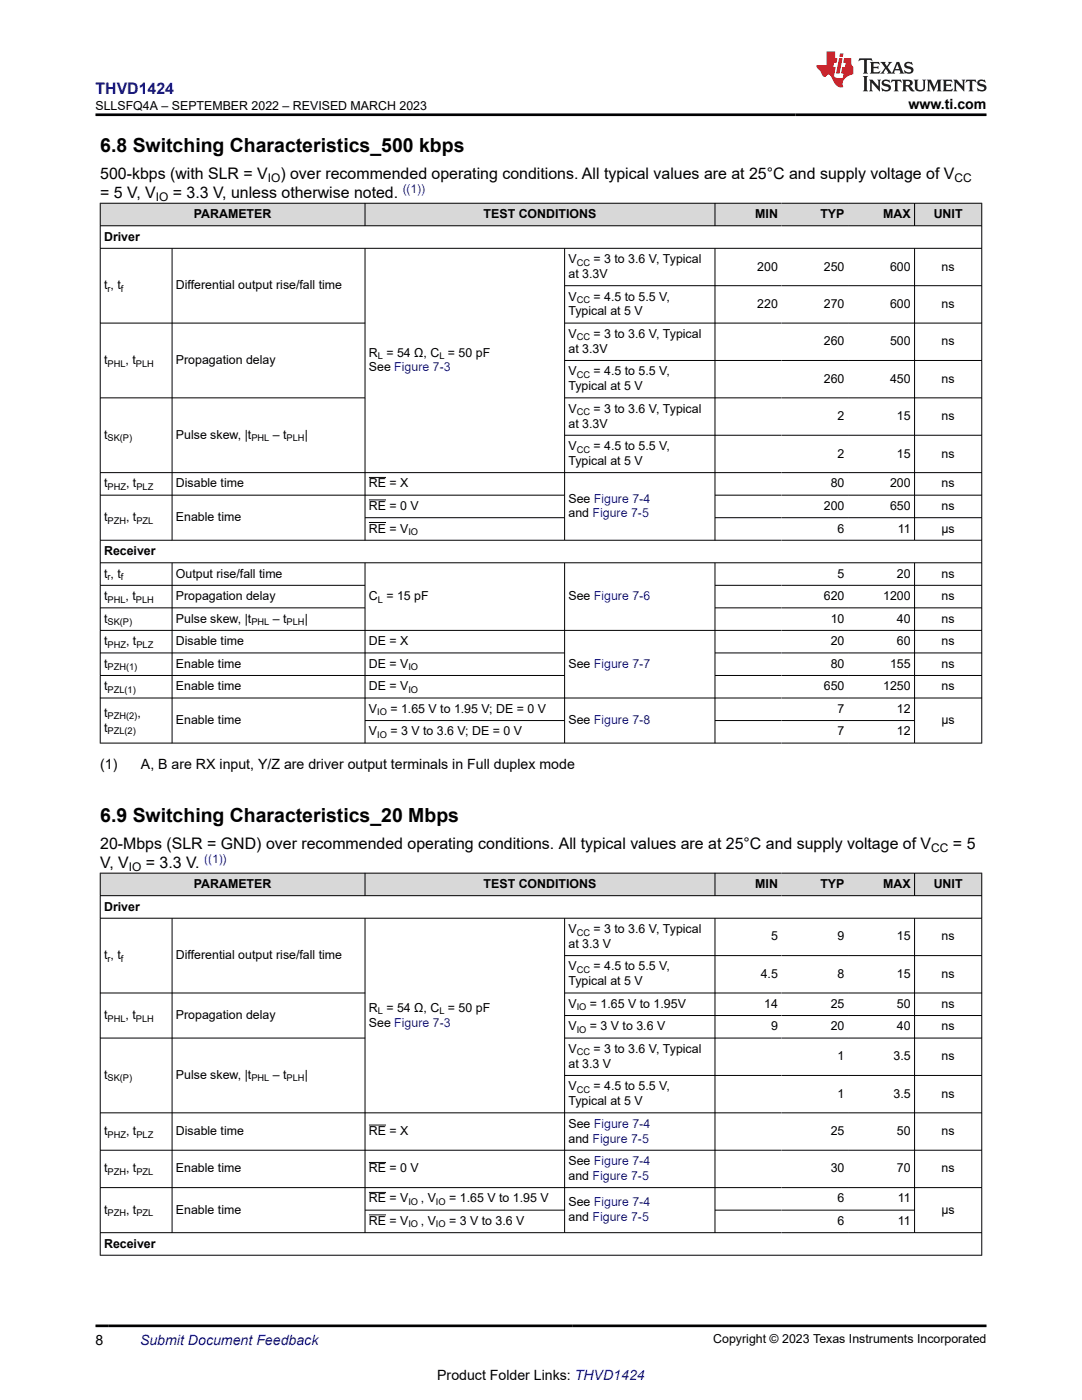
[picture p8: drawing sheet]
<svg xmlns="http://www.w3.org/2000/svg" width="216mm" height="279mm" viewBox="0 0 216 279" stroke-linecap="round" stroke-linejoin="round" font-family="sans-serif">
<defs><g id="words">
<g font-size="3.9">
<text x="20" y="30.3">6.8 Switching Characteristics_500 kbps</text>
<text x="20" y="164">6.9 Switching Characteristics_20 Mbps</text>
</g>
<text font-size="3.2" fill="#00f" x="19" y="18.7">THVD1424</text>
<g font-size="3.2">
<text x="20" y="35.7">500-kbps (with SLR = V</text>
<text x="56" y="35.7">) over recommended operating conditions. All typical values are at 25°C and supply voltage of V</text>
<text x="20" y="39.5">= 5 V, V</text>
<text x="34.5" y="39.5">= 3.3 V, unless otherwise noted.</text>
<text x="20" y="173.2">V, V</text>
<text x="20" y="169.4">20-Mbps (SLR = GND) over recommended operating conditions. All typical values are at 25°C and supply voltage of V</text>
<text x="29.1" y="173.2">= 3.3 V.</text>
<text x="190.2" y="169.4">= 5</text>
</g>
<g font-size="2.8">
<text x="181.3" y="21.8">www.ti.com</text>
<text x="20" y="153.5">(1)</text>
<text x="28.1" y="153.5">A, B are RX input, Y/Z are driver output terminals in Full duplex mode</text>
<text x="19" y="268.4">8</text>
<text x="87.2" y="275.3">Product Folder Links: THVD1424</text>
</g>
<text font-size="2.8" fill="#00f" x="27.9" y="268.4">Submit Document Feedback</text>
<g font-size="2.5">
<text x="19.1" y="21.9">SLLSFQ4A – SEPTEMBER 2022 – REVISED MARCH 2023</text>
<text x="38.7" y="43.5">PARAMETER</text>
<text x="96.5" y="43.5">TEST CONDITIONS</text>
<text x="150.7" y="43.5">MIN</text>
<text x="163.7" y="43.5">TYP</text>
<text x="176.2" y="43.5">MAX</text>
<text x="186.3" y="43.5">UNIT</text>
<text x="20.8" y="48">Driver</text>
<text x="113.4" y="52.5">V</text>
<text x="118.4" y="52.5">= 3 to 3.6 V, Typical</text>
<text x="151.1" y="54">200</text>
<text x="164.4" y="54">250</text>
<text x="177.6" y="54">600</text>
<text x="187.9" y="54">ns</text>
<text x="20.8" y="57.7">t , t</text>
<text x="35.1" y="57.7">Differential output rise/fall time</text>
<text x="113.4" y="55.5">at 3.3V</text>
<text x="113.4" y="60">V</text>
<text x="118.4" y="60">= 4.5 to 5.5 V,</text>
<text x="113.4" y="62.9">Typical at 5 V</text>
<text x="151.1" y="61.5">220</text>
<text x="164.4" y="61.5">270</text>
<text x="177.6" y="61.5">600</text>
<text x="187.9" y="61.5">ns</text>
<text x="73.6" y="71.2">R = 54 Ω, C = 50 pF</text>
<text x="113.4" y="67.4">V</text>
<text x="113.4" y="70.4">at 3.3V</text>
<text x="118.4" y="67.4">= 3 to 3.6 V, Typical</text>
<text x="164.4" y="68.9">260</text>
<text x="177.6" y="68.9">500</text>
<text x="187.9" y="68.9">ns</text>
<text x="20.8" y="72.7">t</text>
<text x="25.1" y="72.7">, t</text>
<text x="35.1" y="72.7">Propagation delay</text>
<text x="73.6" y="74.1">See Figure 7-3</text>
<text x="113.4" y="74.9">V</text>
<text x="113.4" y="77.9">Typical at 5 V</text>
<text x="118.4" y="74.9">= 4.5 to 5.5 V,</text>
<text x="164.4" y="76.4">260</text>
<text x="177.6" y="76.4">450</text>
<text x="187.9" y="76.4">ns</text>
<text x="113.4" y="82.4">V</text>
<text x="118.4" y="82.4">= 3 to 3.6 V, Typical</text>
<text x="167.1" y="83.8">2</text>
<text x="179" y="83.8">15</text>
<text x="187.9" y="83.8">ns</text>
<text x="20.8" y="87.6">t</text>
<text x="35.1" y="87.6">Pulse skew, |t</text>
<text x="54.4" y="87.6">– t</text>
<text x="60.8" y="87.6">|</text>
<text x="113.4" y="85.3">at 3.3V</text>
<text x="113.4" y="89.8">V</text>
<text x="118.4" y="89.8">= 4.5 to 5.5 V,</text>
<text x="113.4" y="92.8">Typical at 5 V</text>
<text x="167.1" y="91.3">2</text>
<text x="179" y="91.3">15</text>
<text x="187.9" y="91.3">ns</text>
<text x="20.8" y="97.3">t</text>
<text x="25.2" y="97.3">, t</text>
<text x="35.1" y="97.3">Disable time</text>
<text x="73.6" y="97.3">RE = X</text>
<text x="73.6" y="101.8">RE = 0 V</text>
<text x="113.4" y="100.3">See Figure 7-4</text>
<text x="164.4" y="101.8">200</text>
<text x="165.8" y="97.3">80</text>
<text x="177.6" y="97.3">200</text>
<text x="177.6" y="101.8">650</text>
<text x="187.9" y="97.3">ns</text>
<text x="187.9" y="101.8">ns</text>
<text x="20.8" y="104">t</text>
<text x="25.2" y="104">, t</text>
<text x="35.1" y="104">Enable time</text>
<text x="73.6" y="106.3">RE = V</text>
<text x="113.4" y="103.3">and Figure 7-5</text>
<text x="167.1" y="106.3">6</text>
<text x="179.2" y="106.3">11</text>
<text x="187.9" y="106.3">µs</text>
<text x="20.8" y="110.8">Receiver</text>
<text x="20.8" y="115.3">t , t</text>
<text x="20.8" y="119.8">t</text>
<text x="25.1" y="119.8">, t</text>
<text x="35.1" y="115.3">Output rise/fall time</text>
<text x="35.1" y="119.8">Propagation delay</text>
<text x="73.6" y="119.8">C = 15 pF</text>
<text x="113.4" y="119.8">See Figure 7-6</text>
<text x="164.4" y="119.8">620</text>
<text x="167.1" y="115.3">5</text>
<text x="176.2" y="119.8">1200</text>
<text x="179" y="115.3">20</text>
<text x="187.9" y="115.3">ns</text>
<text x="187.9" y="119.8">ns</text>
<text x="20.8" y="124.3">t</text>
<text x="35.1" y="124.3">Pulse skew, |t</text>
<text x="54.4" y="124.3">– t</text>
<text x="60.8" y="124.3">|</text>
<text x="165.8" y="124.3">10</text>
<text x="179" y="124.3">40</text>
<text x="187.9" y="124.3">ns</text>
<text x="20.8" y="128.8">t</text>
<text x="25.2" y="128.8">, t</text>
<text x="35.1" y="128.8">Disable time</text>
<text x="73.6" y="128.8">DE = X</text>
<text x="165.8" y="128.8">20</text>
<text x="179" y="128.8">60</text>
<text x="187.9" y="128.8">ns</text>
<text x="20.8" y="133.3">t</text>
<text x="20.8" y="137.8">t</text>
<text x="35.1" y="133.3">Enable time</text>
<text x="35.1" y="137.8">Enable time</text>
<text x="73.6" y="133.3">DE = V</text>
<text x="73.6" y="137.8">DE = V</text>
<text x="113.4" y="133.3">See Figure 7-7</text>
<text x="164.4" y="137.8">650</text>
<text x="165.8" y="133.3">80</text>
<text x="176.2" y="137.8">1250</text>
<text x="177.6" y="133.3">155</text>
<text x="187.9" y="133.3">ns</text>
<text x="187.9" y="137.8">ns</text>
<text x="20.8" y="143">t</text>
<text x="27.4" y="143">,</text>
<text x="73.6" y="142.3">V</text>
<text x="77.9" y="142.3">= 1.65 V to 1.95 V; DE = 0 V</text>
<text x="167.1" y="142.3">7</text>
<text x="179" y="142.3">12</text>
<text x="20.8" y="146">t</text>
<text x="35.1" y="144.5">Enable time</text>
<text x="73.6" y="146.8">V</text>
<text x="77.9" y="146.8">= 3 V to 3.6 V; DE = 0 V</text>
<text x="113.4" y="144.5">See Figure 7-8</text>
<text x="167.1" y="146.8">7</text>
<text x="179" y="146.8">12</text>
<text x="187.9" y="144.5">μs</text>
<text x="38.7" y="177.2">PARAMETER</text>
<text x="96.5" y="177.2">TEST CONDITIONS</text>
<text x="150.7" y="177.2">MIN</text>
<text x="163.7" y="177.2">TYP</text>
<text x="176.2" y="177.2">MAX</text>
<text x="186.3" y="177.2">UNIT</text>
<text x="20.8" y="181.7">Driver</text>
<text x="20.8" y="191.4">t , t</text>
<text x="35.1" y="191.4">Differential output rise/fall time</text>
<text x="113.4" y="186.2">V</text>
<text x="113.4" y="189.2">at 3.3 V</text>
<text x="118.4" y="186.2">= 3 to 3.6 V, Typical</text>
<text x="153.9" y="187.7">5</text>
<text x="167.1" y="187.7">9</text>
<text x="179" y="187.7">15</text>
<text x="187.9" y="187.7">ns</text>
<text x="113.4" y="193.7">V</text>
<text x="113.4" y="196.6">Typical at 5 V</text>
<text x="118.4" y="193.7">= 4.5 to 5.5 V,</text>
<text x="151.8" y="195.2">4.5</text>
<text x="167.1" y="195.2">8</text>
<text x="179" y="195.2">15</text>
<text x="187.9" y="195.2">ns</text>
<text x="20.8" y="203.4">t</text>
<text x="25.1" y="203.4">, t</text>
<text x="35.1" y="203.4">Propagation delay</text>
<text x="73.6" y="201.9">R = 54 Ω, C = 50 pF</text>
<text x="113.4" y="201.1">V</text>
<text x="117.7" y="201.1">= 1.65 V to 1.95V</text>
<text x="152.5" y="201.1">14</text>
<text x="165.8" y="201.1">25</text>
<text x="179" y="201.1">50</text>
<text x="187.9" y="201.1">ns</text>
<text x="73.6" y="204.9">See Figure 7-3</text>
<text x="113.4" y="205.6">V</text>
<text x="117.7" y="205.6">= 3 V to 3.6 V</text>
<text x="153.9" y="205.6">9</text>
<text x="165.8" y="205.6">20</text>
<text x="179" y="205.6">40</text>
<text x="187.9" y="205.6">ns</text>
<text x="20.8" y="215.3">t</text>
<text x="35.1" y="215.3">Pulse skew, |t</text>
<text x="54.4" y="215.3">– t</text>
<text x="60.8" y="215.3">|</text>
<text x="113.4" y="210.1">V</text>
<text x="113.4" y="213.1">at 3.3 V</text>
<text x="118.4" y="210.1">= 3 to 3.6 V, Typical</text>
<text x="167.1" y="211.6">1</text>
<text x="178.3" y="211.6">3.5</text>
<text x="187.9" y="211.6">ns</text>
<text x="113.4" y="217.6">V</text>
<text x="113.4" y="220.6">Typical at 5 V</text>
<text x="118.4" y="217.6">= 4.5 to 5.5 V,</text>
<text x="167.1" y="219.1">1</text>
<text x="178.3" y="219.1">3.5</text>
<text x="187.9" y="219.1">ns</text>
<text x="20.8" y="226.5">t</text>
<text x="25.2" y="226.5">, t</text>
<text x="35.1" y="226.5">Disable time</text>
<text x="73.6" y="226.5">RE = X</text>
<text x="113.4" y="225.1">See Figure 7-4</text>
<text x="165.8" y="226.5">25</text>
<text x="179" y="226.5">50</text>
<text x="187.9" y="226.5">ns</text>
<text x="20.8" y="234">t</text>
<text x="25.2" y="234">, t</text>
<text x="35.1" y="234">Enable time</text>
<text x="73.6" y="234">RE = 0 V</text>
<text x="113.4" y="228">and Figure 7-5</text>
<text x="113.4" y="232.5">See Figure 7-4</text>
<text x="165.8" y="234">30</text>
<text x="179" y="234">70</text>
<text x="187.9" y="234">ns</text>
<text x="73.6" y="240">RE = V</text>
<text x="84" y="240">, V</text>
<text x="89.6" y="240">= 1.65 V to 1.95 V</text>
<text x="113.4" y="235.5">and Figure 7-5</text>
<text x="167.1" y="240">6</text>
<text x="179.2" y="240">11</text>
<text x="20.8" y="242.2">t</text>
<text x="25.2" y="242.2">, t</text>
<text x="35.1" y="242.2">Enable time</text>
<text x="73.6" y="244.5">RE = V</text>
<text x="84" y="244.5">, V</text>
<text x="89.6" y="244.5">= 3 V to 3.6 V</text>
<text x="113.4" y="240.7">See Figure 7-4</text>
<text x="113.4" y="243.7">and Figure 7-5</text>
<text x="167.1" y="244.5">6</text>
<text x="179.2" y="244.5">11</text>
<text x="187.9" y="242.2">μs</text>
<text x="20.8" y="249">Receiver</text>
<text x="142.3" y="268.1">Copyright © 2023 Texas Instruments Incorporated</text>
</g>
<g font-size="2.4">
<text x="31.1" y="40.1">IO</text>
<text x="53.4" y="36.3">IO</text>
<text x="190.5" y="36.3">CC</text>
<text x="25.7" y="173.8">IO</text>
<text x="185.8" y="170">CC</text>
</g>
<g font-size="2.4" fill="#00f">
<text x="80.3" y="38.5">((1))</text>
<text x="40.7" y="172.1">((1))</text>
</g>
<g font-size="1.9">
<text x="115.1" y="53">CC</text>
<text x="21.5" y="58.2">r</text>
<text x="24.1" y="58.2">f</text>
<text x="115.1" y="60.5">CC</text>
<text x="75.4" y="71.7">L</text>
<text x="87.7" y="71.7">L</text>
<text x="115.1" y="67.9">CC</text>
<text x="21.5" y="73.1">PHL</text>
<text x="27.1" y="73.1">PLH</text>
<text x="115.1" y="75.4">CC</text>
<text x="115.1" y="82.9">CC</text>
<text x="21.5" y="88.1">SK(P)</text>
<text x="50.2" y="88.1">PHL</text>
<text x="57.2" y="88.1">PLH</text>
<text x="115.1" y="90.3">CC</text>
<text x="21.5" y="97.8">PHZ</text>
<text x="27.2" y="97.8">PLZ</text>
<text x="21.5" y="104.5">PZH</text>
<text x="27.2" y="104.5">PZL</text>
<text x="81.5" y="106.8">IO</text>
<text x="21.5" y="115.8">r</text>
<text x="24.1" y="115.8">f</text>
<text x="21.5" y="120.3">PHL</text>
<text x="21.5" y="124.8">SK(P)</text>
<text x="27.1" y="120.3">PLH</text>
<text x="50.2" y="124.8">PHL</text>
<text x="57.2" y="124.8">PLH</text>
<text x="75.4" y="120.3">L</text>
<text x="21.5" y="129.3">PHZ</text>
<text x="27.2" y="129.3">PLZ</text>
<text x="21.5" y="133.8">PZH(1)</text>
<text x="81.5" y="133.8">IO</text>
<text x="21.5" y="138.3">PZL(1)</text>
<text x="21.5" y="143.5">PZH(2)</text>
<text x="75.3" y="142.8">IO</text>
<text x="81.5" y="138.3">IO</text>
<text x="21.5" y="146.5">PZL(2)</text>
<text x="75.3" y="147.3">IO</text>
<text x="21.5" y="191.9">r</text>
<text x="24.1" y="191.9">f</text>
<text x="115.1" y="186.7">CC</text>
<text x="115.1" y="194.2">CC</text>
<text x="21.5" y="203.9">PHL</text>
<text x="27.1" y="203.9">PLH</text>
<text x="75.4" y="202.4">L</text>
<text x="87.7" y="202.4">L</text>
<text x="115.1" y="201.6">IO</text>
<text x="115.1" y="206.1">IO</text>
<text x="21.5" y="215.8">SK(P)</text>
<text x="50.2" y="215.8">PHL</text>
<text x="57.2" y="215.8">PLH</text>
<text x="115.1" y="210.6">CC</text>
<text x="115.1" y="218.1">CC</text>
<text x="21.5" y="227">PHZ</text>
<text x="27.2" y="227">PLZ</text>
<text x="21.5" y="234.5">PZH</text>
<text x="27.2" y="234.5">PZL</text>
<text x="21.5" y="242.7">PZH</text>
<text x="27.2" y="242.7">PZL</text>
<text x="81.5" y="240.5">IO</text>
<text x="81.5" y="245">IO</text>
<text x="87" y="240.5">IO</text>
<text x="87" y="245">IO</text>
</g>
</g></defs>
<g fill="#d8d8d8">
<path d="M20 40.6h175.9v4.5h-175.9z" fill-rule="evenodd"/>
<path d="M20.1 40.6h52.7v4.4h-52.7z" fill-rule="evenodd"/>
<path d="M72.9 40.6h69.7v4.4h-69.7z" fill-rule="evenodd"/>
<path d="M142.7 40.6h13.2v4.4h-13.2z" fill-rule="evenodd"/>
<path d="M155.9 40.6h13.3v4.4h-13.3z" fill-rule="evenodd"/>
<path d="M169.2 40.6h13.2v4.4h-13.2z" fill-rule="evenodd"/>
<path d="M182.6 40.6h13.2v4.4h-13.2z" fill-rule="evenodd"/>
</g>
<g fill="none" stroke="#000" stroke-width=".2">
<path d="M19.9 40.6h176.1M19.9 45.1h176.1M19.9 49.6h176.1M20 40.5v107.9M34.3 49.6v58.3M72.8 40.5v4.6M72.8 49.6v58.3M112.7 49.6v58.3M112.7 57h83.3M142.7 40.5v4.6M142.7 49.6v58.3M182.5 40.5v4.6"/>
<path d="M182.5 49.6v58.3M195.9 40.5v107.9M19.9 64.5h53M19.9 79.4h53M112.7 64.5h83.3M112.7 79.4h83.3M112.7 71.9h83.3M19.9 98.8h92.8M73.6 95.3h3.4M73.6 99.8h3.4M112.7 86.9h83.3M142.7 98.8h53.3"/>
<path d="M196 94.3h-176.1M19.9 112.3h176.1M19.9 116.8h53M34.3 112.3v36.1M72.8 112.3v36.1M72.8 103.3h39.9M73.6 104.3h3.4M112.7 112.3v36.1M142.7 112.3v36.1M142.7 103.3h53.3M142.7 116.8h53.3M182.5 112.3v36.1"/>
<path d="M196 107.8h-176.1M19.9 125.8h176.1M19.9 121.3h53M19.9 130.3h92.8M19.9 139.3h176.1M19.9 134.8h92.8M142.7 121.3h53.3M142.7 130.3h53.3M142.7 134.8h53.3M19.9 148.3h176.1M72.8 143.8h39.9M142.7 143.8h39.9"/>
</g>
<g fill="#d8d8d8">
<path d="M20 174.3h175.9v4.5h-175.9z" fill-rule="evenodd"/>
<path d="M20.1 174.3h52.7v4.4h-52.7z" fill-rule="evenodd"/>
<path d="M72.9 174.3h69.7v4.4h-69.7z" fill-rule="evenodd"/>
<path d="M142.7 174.3h13.2v4.4h-13.2z" fill-rule="evenodd"/>
<path d="M155.9 174.3h13.3v4.4h-13.3z" fill-rule="evenodd"/>
<path d="M169.2 174.3h13.2v4.4h-13.2z" fill-rule="evenodd"/>
<path d="M182.6 174.3h13.2v4.4h-13.2z" fill-rule="evenodd"/>
</g>
<g fill="none" stroke="#000" stroke-width=".2">
<path d="M19.9 174.3h176.1M19.9 178.8h176.1M20 174.2v76.4M72.8 174.2v4.6M142.7 174.2v4.6M182.5 174.2v4.6M195.9 174.2v76.4M19.9 183.3h176.1M19.9 198.2h53M34.3 183.3v62.8M72.8 183.3v62.8M112.7 198.2h83.3"/>
<path d="M112.7 183.3v62.8M112.7 190.7h83.3M142.7 183.3v62.8M182.5 183.3v62.8M19.9 207.2h53M112.7 207.2h83.3M112.7 202.7h83.3M112.7 214.6h83.3M19.9 222.1h176.1M19.9 229.6h176.1M19.9 237h176.1M73.6 224.5h3.4"/>
<path d="M73.6 232h3.4M73.6 238h3.4M19.9 246h176.1M19.9 250.5h176.1M72.8 241.5h39.9M73.6 242.5h3.4M142.7 241.5h39.9"/>
</g>
<path d="M171.5 11.6l-.2 .6 .5-.2h.6v.1v2.2l-.2 .4h1l-.2-.4v-2.2v-.1h.5l.5 .2-.1-.6zM173.6 12.4l.2 .3v1.6l-.2 .4h1.9l.1-.6a1.08 1.08 0 0 1-1.3 .2v-.7h.6l.4 .2v-.7l-.4 .2h-.6v-.5l.2-.2a1 1 0 0 1 1 .3l-.1-.5zM175.7 12.4l.9 1.1-1 1.2h.9l-.2-.2 .5-.8 .4 .8-.2 .2h1.6l-.2-.2 .2-.5h.9l.1 .5-.1 .2h.9l-.2-.4-.8-1.9h-.5l-.9 2.1-.9-1.1 .9-1h-.8l.2 .2-.4 .6-.4-.6 .2-.2zM179 12.8l.4 1h-.7zM180.7 12.5a.65 .65 0 0 0-.2 .7 .65 .65 0 0 0 .6 .5l.6 .1 .1 .3a.79 .79 0 0 1-.7 .4 .79 .79 0 0 1-.7-.5l.1 .7 .2-.1a.93 .93 0 0 0 1.1 0 .93 .93 0 0 0 .4-.9 1.46 1.46 0 0 0-1.2-.6l-.1-.3a1.09 1.09 0 0 1 1.2 .2l-.2-.6-.1 .1-.5-.2zM172.2 15.2l.2 .4v2.2l-.2 .4h1l-.2-.4v-2.2l.2-.4zM173.4 15.9l.2 .4v1.5l-.2 .4h.8l-.3-.4 .1-1.3 1.6 1.8v-2l.2-.4h-.7l.1 .2 .1 1.1-1.2-1.3zM176.2 16a.65 .65 0 0 0-.2 .8 .65 .65 0 0 0 .6 .4l.6 .2 .1 .2a.79 .79 0 0 1-.7 .4 .79 .79 0 0 1-.7-.5l.1 .7 .2-.1a.93 .93 0 0 0 1.1 .1 .93 .93 0 0 0 .4-1 1.46 1.46 0 0 0-1.2-.5l-.1-.4a1.09 1.09 0 0 1 1.2 .2l-.1-.6-.2 .1-.5-.1zM177.9 15.9l-.1 .6a.63 .63 0 0 1 .8-.3v1.6l-.3 .4h1l-.2-.4v-1.6a.66 .66 0 0 1 .8 .3l-.1-.6zM180 15.9l.2 .4v1.5l-.2 .4h1l-.2-.2-.1-.7h.5l.1 .2a.79 .79 0 0 0 1.2 .6l-1-.9a.61 .61 0 0 0 .6-.6 .61 .61 0 0 0-.5-.7zM180.8 16.2h.1a.47 .47 0 0 1 .5 .1 .47 .47 0 0 1 .1 .5l-.1 .1-.7 .1zM182.3 15.9l.2 .2a2.27 2.27 0 0 0 .4 2 1.04 1.04 0 0 0 1.7-.7v-1.3l.2-.2h-.8l.2 .4v1.1a.6 .6 0 0 1-.6 .6 .6 .6 0 0 1-.6-.6v-1.1l.3-.4zM184.9 15.9l.2 .4v1.5l-.2 .4h.8l-.3-.4v-1.4l.9 1.9 .9-1.9v1.4l-.3 .4h1l-.2-.4v-1.5l.2-.4h-.8l-.7 1.5-.6-1.5zM188.1 15.9l.2 .4v1.5l-.2 .4h1.9l.1-.6a1.09 1.09 0 0 1-1.3 .2v-.7h.6l.4 .2v-.6l-.4 .2h-.6v-.6l.2-.1a1.01 1.01 0 0 1 1 .3l-.1-.6zM190.2 15.9l.3 .4v1.5l-.3 .4h.8l-.2-.4v-1.3l1.6 1.8v-2l.2-.4h-.7l.2 .2v1.1l-1.2-1.3zM192.8 15.9l-.1 .6a.63 .63 0 0 1 .8-.3v1.6l-.3 .4h1l-.2-.4v-1.6a.66 .66 0 0 1 .8 .3l-.1-.6zM195.2 16a.65 .65 0 0 0-.2 .8 .65 .65 0 0 0 .6 .4l.6 .2 .2 .2a.79 .79 0 0 1-.7 .4 .79 .79 0 0 1-.7-.5l.1 .7 .2-.1a.93 .93 0 0 0 1 .1 .93 .93 0 0 0 .5-1 1.46 1.46 0 0 0-1.3-.5v-.4a1.09 1.09 0 0 1 1.2 .2l-.2-.6-.2 .1-.5-.1z" fill="#231f20"/>
<path d="M164.9 10.3v2.7h-2l.1 .4 .8 1a.95 .95 0 0 0 1 .9 .59 .59 0 0 1 .5-.4 .59 .59 0 0 1 .5 .3l.4 .8a1.59 1.59 0 0 0 2.1 1.4 1.61 1.61 0 0 1 1-2.3l1-.3-.1-1.5a1.59 1.59 0 0 1-.3-1.7h-1.5l-.2 .9h.6l-.2 .9h-.5l-.2 .9v.3l.4 .1-.1 .9h-.7a.73 .73 0 0 1-1-.7l.3-1.5h-.5l.1-.9h.5l.2-.9h-.5v-1.3zM167.4 11.6l-.6 3.1h.7l.6-3.1zM167.6 10.7l-.1 .6h.7l.1-.6z" fill="#ed1c24"/>
<path d="M19 22.9h177.8M19 264.6h177.8" fill="none" stroke="#000" stroke-width=".53"/>
<use href="#words"/>
</svg>
